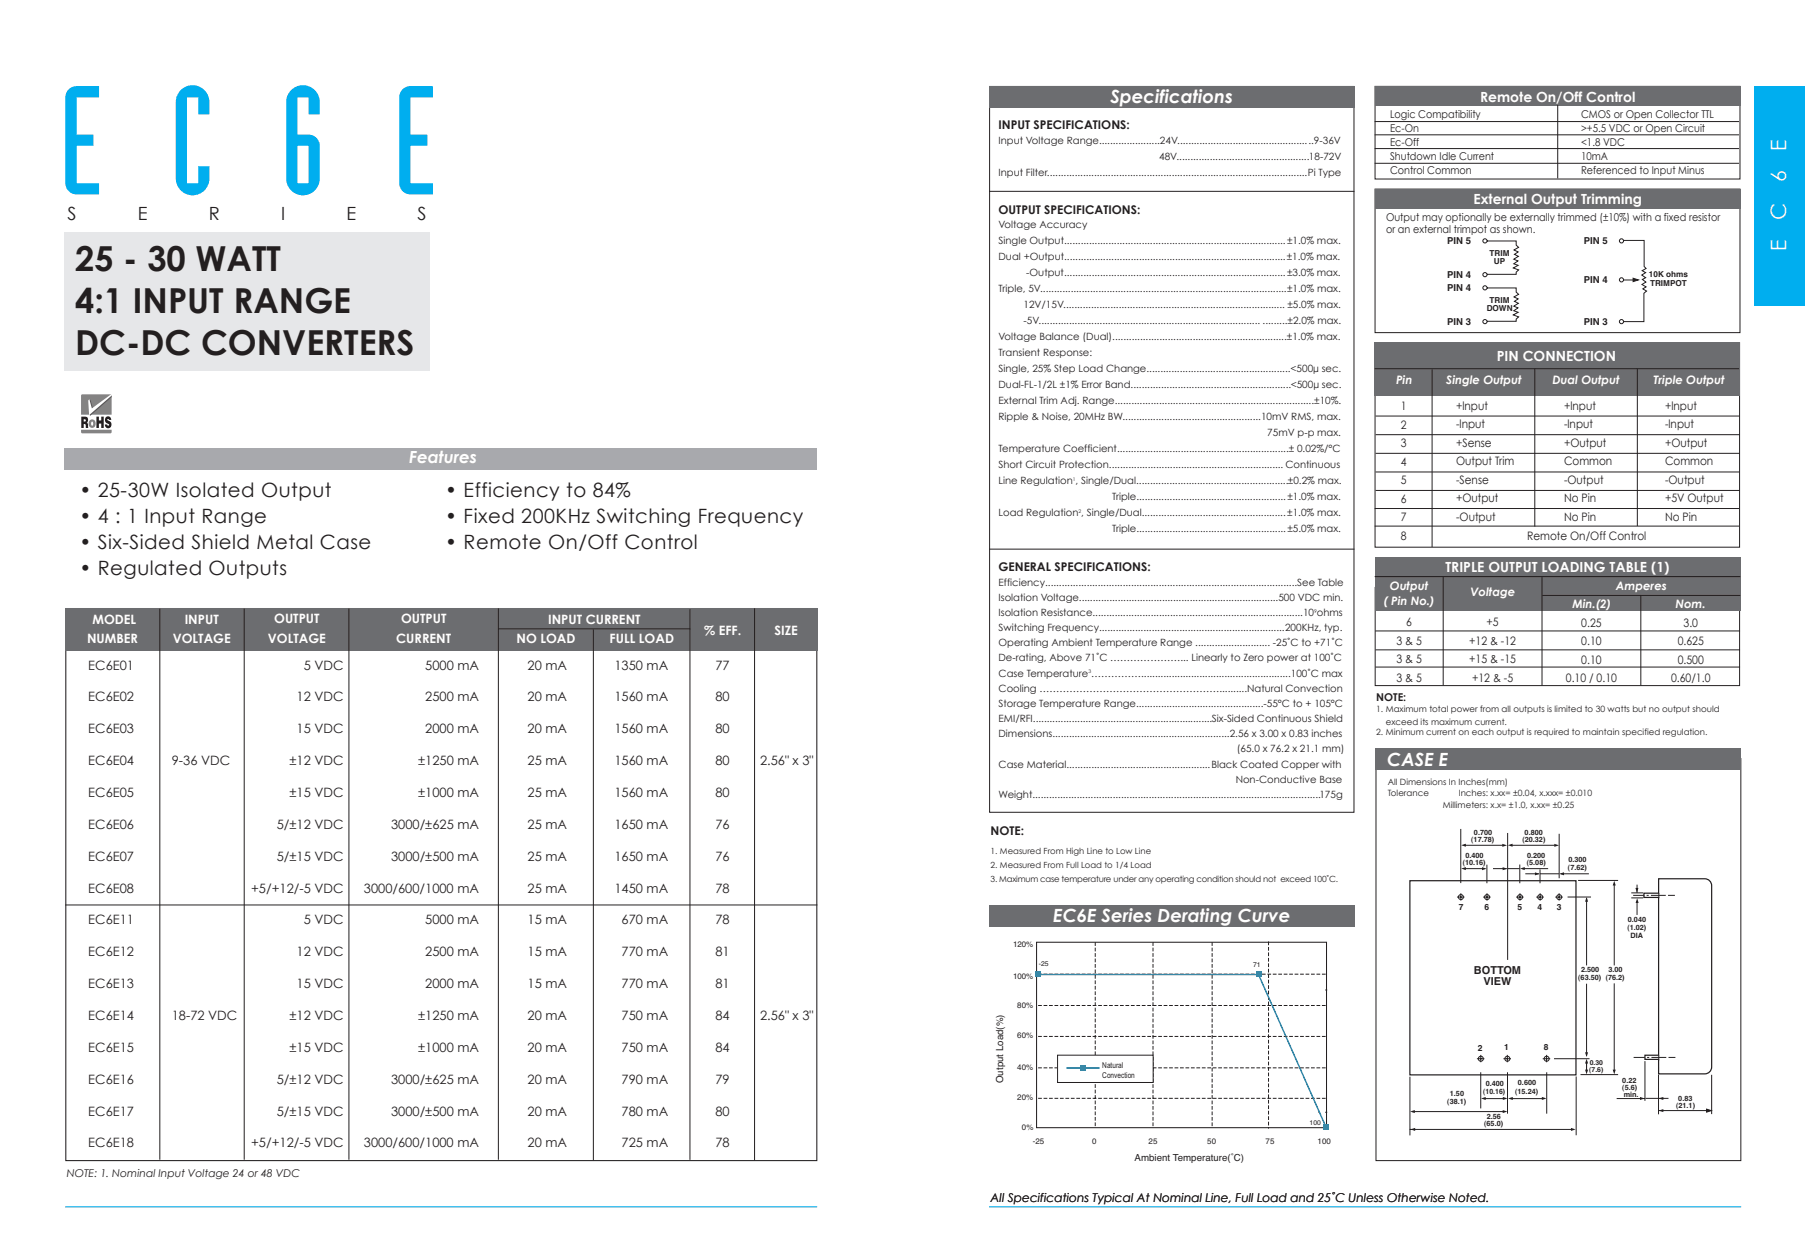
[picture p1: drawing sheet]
<svg xmlns="http://www.w3.org/2000/svg" width="420mm" height="290mm" viewBox="0 0 420 290" stroke-linecap="round" stroke-linejoin="round" font-family="sans-serif">
<defs><g id="words">
<text font-size="35.3" fill="#00aeef" x="13.9" y="45.2">E C 6 E</text>
<g font-size="8" fill="#231f20">
<text x="17.5" y="63">25 - 30 WATT</text>
<text x="17.5" y="72.8">4:1 INPUT RANGE</text>
<text x="17.5" y="82.6">DC-DC CONVERTERS</text>
</g>
<g font-size="4.9" fill="#fff">
<text x="415.7" y="35" transform="rotate(-90 415.7 35)">E</text>
<text x="415.7" y="42.4" transform="rotate(-90 415.7 42.4)">6</text>
<text x="415.7" y="51.1" transform="rotate(-90 415.7 51.1)">C</text>
<text x="415.7" y="58.5" transform="rotate(-90 415.7 58.5)">E</text>
</g>
<g font-size="4.6" fill="#231f20">
<text x="18.5" y="115.6">• 25-30W Isolated Output</text>
<text x="103.6" y="115.6">• Efficiency to 84%</text>
<text x="18.5" y="121.6">• 4 : 1 Input Range</text>
<text x="103.6" y="121.6">• Fixed 200KHz Switching Frequency</text>
<text x="18.5" y="127.6">• Six-Sided Shield Metal Case</text>
<text x="103.6" y="127.6">• Remote On/Off Control</text>
<text x="18.5" y="133.6">• Regulated Outputs</text>
</g>
<g font-size="4.2" fill="#fff">
<text x="258.4" y="23.9">Specifications</text>
<text x="322.8" y="178.1">CASE E</text>
<text x="245.1" y="214.4">EC6E Series Derating Curve</text>
</g>
<g font-size="4.2" fill="#231f20">
<text x="15.7" y="51.3">S</text>
<text x="32.1" y="51.3">E</text>
<text x="48.6" y="51.3">R</text>
<text x="65.4" y="51.3">I</text>
<text x="80.6" y="51.3">E</text>
<text x="97.1" y="51.3">S</text>
</g>
<text font-size="3.9" fill="#fff" x="95.2" y="107.8">Features</text>
<g font-size="3.3" fill="#fff">
<text x="344.4" y="23.6">Remote On/Off Control</text>
<text x="342.9" y="47.5">External Output Trimming</text>
<text x="348.3" y="84">PIN CONNECTION</text>
<text x="336.3" y="133">TRIPLE OUTPUT LOADING TABLE (1)</text>
</g>
<g font-size="3" fill="#fff">
<text x="20.2" y="149.6">NUMBER</text>
<text x="21.5" y="145.1">MODEL</text>
<text x="40.2" y="149.5">VOLTAGE</text>
<text x="43" y="145">INPUT</text>
<text x="62.3" y="149.5">VOLTAGE</text>
<text x="63.8" y="145">OUTPUT</text>
<text x="92.2" y="149.5">CURRENT</text>
<text x="93.3" y="145">OUTPUT</text>
<text x="120.2" y="149.5">NO LOAD</text>
<text x="127.5" y="145">INPUT CURRENT</text>
<text x="141.8" y="149.5">FULL LOAD</text>
<text x="163.8" y="147.8">% EFF.</text>
<text x="180.2" y="147.7">SIZE</text>
</g>
<g font-size="3" fill="#231f20">
<text x="20.5" y="155.7">EC6E01</text>
<text x="70.7" y="155.7">5 VDC</text>
<text x="99" y="155.7">5000 mA</text>
<text x="122.8" y="155.7">20 mA</text>
<text x="143" y="155.7">1350 mA</text>
<text x="166.5" y="155.7">77</text>
<text x="20.5" y="163.1">EC6E02</text>
<text x="69" y="163.1">12 VDC</text>
<text x="99" y="163.1">2500 mA</text>
<text x="122.8" y="163.1">20 mA</text>
<text x="143" y="163.1">1560 mA</text>
<text x="166.5" y="163.1">80</text>
<text x="20.5" y="170.5">EC6E03</text>
<text x="69" y="170.5">15 VDC</text>
<text x="99" y="170.5">2000 mA</text>
<text x="122.8" y="170.5">20 mA</text>
<text x="143" y="170.5">1560 mA</text>
<text x="166.5" y="170.5">80</text>
<text x="20.5" y="177.9">EC6E04</text>
<text x="40" y="177.9">9-36 VDC</text>
<text x="67.4" y="177.9">±12 VDC</text>
<text x="97.3" y="177.9">±1250 mA</text>
<text x="122.8" y="177.9">25 mA</text>
<text x="143" y="177.9">1560 mA</text>
<text x="166.5" y="177.9">80</text>
<text x="176.9" y="177.9">2.56&quot; x 3&quot;</text>
<text x="20.5" y="185.3">EC6E05</text>
<text x="67.4" y="185.3">±15 VDC</text>
<text x="97.3" y="185.3">±1000 mA</text>
<text x="122.8" y="185.3">25 mA</text>
<text x="143" y="185.3">1560 mA</text>
<text x="166.5" y="185.3">80</text>
<text x="20.5" y="192.7">EC6E06</text>
<text x="64.4" y="192.7">5/±12 VDC</text>
<text x="91" y="192.7">3000/±625 mA</text>
<text x="122.8" y="192.7">25 mA</text>
<text x="143" y="192.7">1650 mA</text>
<text x="166.5" y="192.7">76</text>
<text x="20.5" y="200.2">EC6E07</text>
<text x="64.4" y="200.2">5/±15 VDC</text>
<text x="91" y="200.2">3000/±500 mA</text>
<text x="122.8" y="200.2">25 mA</text>
<text x="143" y="200.2">1650 mA</text>
<text x="166.5" y="200.2">76</text>
<text x="20.5" y="207.6">EC6E08</text>
<text x="58.4" y="207.6">+5/+12/-5 VDC</text>
<text x="84.7" y="207.6">3000/600/1000 mA</text>
<text x="122.8" y="207.6">25 mA</text>
<text x="143" y="207.6">1450 mA</text>
<text x="166.5" y="207.6">78</text>
<text x="20.5" y="215">EC6E11</text>
<text x="70.7" y="215">5 VDC</text>
<text x="99" y="215">5000 mA</text>
<text x="122.8" y="215">15 mA</text>
<text x="144.6" y="215">670 mA</text>
<text x="166.5" y="215">78</text>
<text x="20.5" y="222.4">EC6E12</text>
<text x="69" y="222.4">12 VDC</text>
<text x="99" y="222.4">2500 mA</text>
<text x="122.8" y="222.4">15 mA</text>
<text x="144.6" y="222.4">770 mA</text>
<text x="166.5" y="222.4">81</text>
<text x="20.5" y="229.8">EC6E13</text>
<text x="69" y="229.8">15 VDC</text>
<text x="99" y="229.8">2000 mA</text>
<text x="122.8" y="229.8">15 mA</text>
<text x="144.6" y="229.8">770 mA</text>
<text x="166.5" y="229.8">81</text>
<text x="20.5" y="237.2">EC6E14</text>
<text x="40" y="237.2">18-72 VDC</text>
<text x="67.4" y="237.2">±12 VDC</text>
<text x="97.3" y="237.2">±1250 mA</text>
<text x="122.8" y="237.2">20 mA</text>
<text x="144.6" y="237.2">750 mA</text>
<text x="166.5" y="237.2">84</text>
<text x="176.9" y="237.2">2.56&quot; x 3&quot;</text>
<text x="20.5" y="244.6">EC6E15</text>
<text x="67.4" y="244.6">±15 VDC</text>
<text x="97.3" y="244.6">±1000 mA</text>
<text x="122.8" y="244.6">20 mA</text>
<text x="144.6" y="244.6">750 mA</text>
<text x="166.5" y="244.6">84</text>
<text x="20.5" y="252">EC6E16</text>
<text x="64.4" y="252">5/±12 VDC</text>
<text x="91" y="252">3000/±625 mA</text>
<text x="122.8" y="252">20 mA</text>
<text x="144.6" y="252">790 mA</text>
<text x="166.5" y="252">79</text>
<text x="20.5" y="259.4">EC6E17</text>
<text x="64.4" y="259.4">5/±15 VDC</text>
<text x="91" y="259.4">3000/±500 mA</text>
<text x="122.8" y="259.4">20 mA</text>
<text x="144.6" y="259.4">780 mA</text>
<text x="166.5" y="259.4">80</text>
<text x="20.5" y="266.8">EC6E18</text>
<text x="58.4" y="266.8">+5/+12/-5 VDC</text>
<text x="84.7" y="266.8">3000/600/1000 mA</text>
<text x="122.8" y="266.8">20 mA</text>
<text x="144.6" y="266.8">725 mA</text>
<text x="166.5" y="266.8">78</text>
</g>
<g font-size="2.8" fill="#231f20">
<text x="232.4" y="30.1">INPUT SPECIFICATIONS:</text>
<text x="232.4" y="49.7">OUTPUT SPECIFICATIONS:</text>
<text x="232.4" y="132.8">GENERAL SPECIFICATIONS:</text>
<text x="230.5" y="194.3">NOTE:</text>
<text x="230.5" y="279.5">All Specifications Typical At Nominal Line, Full Load and 25˚C Unless Otherwise Noted.</text>
</g>
<g font-size="2.7" fill="#fff">
<text x="324.9" y="89.3">Pin</text>
<text x="336.5" y="89.3">Single Output</text>
<text x="361.2" y="89.3">Dual Output</text>
<text x="384.8" y="89.3">Triple Output</text>
<text x="323.4" y="137.2">Output</text>
<text x="376" y="137.3">Amperes</text>
<text x="321.9" y="140.7">( Pin No.)</text>
<text x="342.2" y="138.5">Voltage</text>
<text x="365.9" y="141.3">Min.(2)</text>
<text x="389.9" y="141.4">Nom.</text>
</g>
<g font-size="2.7" fill="#231f20">
<text x="326" y="95.4">1</text>
<text x="338.8" y="95.3">+lnput</text>
<text x="363.9" y="95.3">+lnput</text>
<text x="387.4" y="95.3">+lnput</text>
<text x="326" y="99.7">2</text>
<text x="338.8" y="99.6">-lnput</text>
<text x="363.9" y="99.6">-lnput</text>
<text x="387.4" y="99.6">-lnput</text>
<text x="326" y="104">3</text>
<text x="338.8" y="103.9">+Sense</text>
<text x="363.9" y="103.9">+Output</text>
<text x="387.4" y="103.9">+Output</text>
<text x="326" y="108.3">4</text>
<text x="326" y="112.6">5</text>
<text x="338.8" y="108.2">Output Trim</text>
<text x="338.8" y="112.5">-Sense</text>
<text x="363.9" y="108.2">Common</text>
<text x="363.9" y="112.5">-Output</text>
<text x="387.4" y="108.2">Common</text>
<text x="387.4" y="112.5">-Output</text>
<text x="326" y="116.9">6</text>
<text x="338.8" y="116.8">+Output</text>
<text x="363.9" y="116.8">No Pin</text>
<text x="387.4" y="116.8">+5V Output</text>
<text x="326" y="121.2">7</text>
<text x="326" y="125.5">8</text>
<text x="338.8" y="121.1">-Output</text>
<text x="355.3" y="125.7">Remote On/Off Control</text>
<text x="363.9" y="121.1">No Pin</text>
<text x="387.4" y="121.1">No Pin</text>
<text x="324.9" y="150">3 &amp; 5</text>
<text x="327.2" y="145.7">6</text>
<text x="341.9" y="150">+12 &amp; -12</text>
<text x="345.9" y="145.7">+5</text>
<text x="367.9" y="145.7">0.25</text>
<text x="391.7" y="145.7">3.0</text>
<text x="324.9" y="154.3">3 &amp; 5</text>
<text x="341.9" y="154.3">+15 &amp; -15</text>
<text x="367.9" y="150">0.10</text>
<text x="367.9" y="154.3">0.10</text>
<text x="390.4" y="150">0.625</text>
<text x="390.4" y="154.3">0.500</text>
<text x="324.9" y="158.6">3 &amp; 5</text>
<text x="342.6" y="158.6">+12 &amp; -5</text>
<text x="364.4" y="158.6">0.10 / 0.10</text>
<text x="388.8" y="158.6">0.60/1.0</text>
</g>
<g font-size="2.5" fill="#231f20">
<text x="323.5" y="27.4">Logic Compatibility</text>
<text x="367.9" y="27.4">CMOS or Open Collector TTL</text>
<text x="323.5" y="30.7">Ec-On</text>
<text x="323.5" y="33.9">Ec-Off</text>
<text x="367.9" y="30.7">&gt;+5.5 VDC or Open Circuit</text>
<text x="367.9" y="33.9">&lt;1.8 VDC</text>
<text x="323.5" y="37.2">Shutdown Idle Current</text>
<text x="323.5" y="40.4">Control Common</text>
<text x="367.9" y="37.2">10mA</text>
<text x="367.9" y="40.4">Referenced to Input Minus</text>
<text x="322.5" y="51.4">Output may optionally be externally trimmed (±10%) with a fixed resistor</text>
<text x="322.5" y="54.2">or an external trimpot as shown.</text>
<text x="320.2" y="162.9">NOTE:</text>
<text x="343" y="226.5">BOTTOM</text>
<text x="345.2" y="229">VIEW</text>
<text x="15.5" y="273.8">NOTE: 1. Nominal Input Voltage 24 or 48 VDC</text>
</g>
<g font-size="2.3" fill="#231f20">
<text x="232.4" y="33.4">Input Voltage Range......................24V.................................................9-36V</text>
<text x="232.4" y="40.8">Input Filter..............................................................................................Pi Type</text>
<text x="269.7" y="37.1">48V................................................18-72V</text>
<text x="232.4" y="53.1">Voltage Accuracy</text>
<text x="232.4" y="56.8">Single Output................................................................................±1.0% max.</text>
<text x="232.4" y="60.5">Dual +Output................................................................................±1.0% max.</text>
<text x="238.8" y="64.2">-Output................................................................................±3.0% max.</text>
<text x="232.4" y="68">Triple, 5V.........................................................................................±1.0% max.</text>
<text x="238.2" y="71.7">12V/15V................................................................................ ±5.0% max.</text>
<text x="238.2" y="75.4">-5V................................................................................ .........±2.0% max.</text>
<text x="232.4" y="79.1">Voltage Balance (Dual)...............................................................±1.0% max.</text>
<text x="232.4" y="82.9">Transient Response:</text>
<text x="232.4" y="86.6">Single, 25% Step Load Change....................................................&lt;500µ sec.</text>
<text x="232.4" y="90.3">Dual-FL-1/2L ±1% Error Band..........................................................&lt;500µ sec.</text>
<text x="232.4" y="94">External Trim Adj. Range........................................................................±10%.</text>
<text x="232.4" y="97.7">Ripple &amp; Noise, 20MHz BW..................................................10mV RMS, max.</text>
<text x="294.9" y="101.5">75mV p-p max.</text>
<text x="232.4" y="105.2">Temperature Coefficient..............................................................± 0.02%/°C</text>
<text x="232.4" y="108.9">Short Circuit Protection............................................................... Continuous</text>
<text x="232.4" y="112.6">Line Regulation , Single/Dual.......................................................±0.2% max.</text>
<text x="258.8" y="116.4">Triple......................................................±1.0% max.</text>
<text x="232.4" y="120.1">Load Regulation , Single/Dual....................................................±1.0% max.</text>
<text x="258.8" y="123.8">Triple......................................................±5.0% max.</text>
<text x="232.4" y="136.2">Efficiency...........................................................................................See Table</text>
<text x="232.4" y="139.7">Isolation Voltage........................................................................500 VDC min.</text>
<text x="232.4" y="143.2">Isolation Resistance............................................................................10 ohms</text>
<text x="232.4" y="146.8">Switching Frequency...................................................................200KHz, typ.</text>
<text x="232.4" y="150.3">Operating Ambient Temperature Range ........................... -25˚C to +71˚C</text>
<text x="232.4" y="153.8">De-rating, Above 71˚C …………………... Linearly to Zero power at 100˚C</text>
<text x="232.4" y="157.3">Case Temperature ……………......................................................100˚C max</text>
<text x="232.4" y="160.9">Cooling ………………………………………………..........Natural Convection</text>
<text x="232.4" y="164.4">Storage Temperature Range..............................................-55°C to + 105°C</text>
<text x="232.4" y="167.9">EMI/RFI.................................................................Six-Sided Continuous Shield</text>
<text x="232.4" y="171.5">Dimensions................................................................2.56 x 3.00 x 0.83 inches</text>
<text x="232.4" y="178.5">Case Material....................................................Black Coated Copper with</text>
<text x="287.8" y="175">(65.0 x 76.2 x 21.1 mm)</text>
<text x="232.4" y="185.6">Weight........................................................................................................175g</text>
<text x="287.5" y="182">Non-Conductive Base</text>
<text x="233.4" y="251.9" transform="rotate(-90 233.4 251.9)">Output Load(%)</text>
<text x="264" y="270">Ambient Temperature(˚C)</text>
</g>
<g font-size="2.2" fill="#231f20">
<text x="336.8" y="56.7">PIN 5</text>
<text x="368.5" y="56.7">PIN 5</text>
<text x="336.8" y="64.7">PIN 4</text>
<text x="368.5" y="65.9">PIN 4</text>
<text x="336.8" y="67.6">PIN 4</text>
<text x="336.8" y="75.6">PIN 3</text>
<text x="368.5" y="75.6">PIN 3</text>
</g>
<g font-size="2" fill="#231f20">
<text x="320.2" y="165.7">1. Maximum total power from all outputs is limited to 30 watts but no output should</text>
<text x="320.2" y="171">2. Minimum current on each output is required to maintain specified regulation.</text>
<text x="322.4" y="168.5">exceed its maximum current.</text>
<text x="322.9" y="182.5">All Dimensions In Inches(mm)</text>
<text x="322.9" y="185.2">Tolerance</text>
<text x="339.4" y="185.2">Inches: x.xx= ±0.04, x.xxx= ±0.010</text>
<text x="335.7" y="187.9">Millimeters: x.x= ±1.0, x.xx= ±0.25</text>
<text x="230.5" y="198.5">1. Measured From High Line to Low Line</text>
<text x="230.5" y="201.8">2. Measured From Full Load to 1/4 Load</text>
<text x="230.5" y="205">3. Maximum case temperature under any operating condition should not exceed 100˚C.</text>
<text x="339.4" y="211.7">7</text>
<text x="345.4" y="211.7">6</text>
<text x="353.1" y="211.7">5</text>
<text x="357.7" y="211.7">4</text>
<text x="362.3" y="211.7">3</text>
<text x="343.9" y="244.3">2</text>
<text x="350" y="244.2">1</text>
<text x="359.2" y="244.2">8</text>
</g>
<g font-size="1.9" fill="#231f20">
<text x="346.6" y="59.6">TRIM</text>
<text x="347.6" y="61.5">UP</text>
<text x="383.7" y="64.5">10K ohms</text>
<text x="346.6" y="70.5">TRIM</text>
<text x="383.9" y="66.4">TRIMPOT</text>
<text x="345.9" y="72.4">DOWN</text>
<text x="235.7" y="220.2">120%</text>
<text x="235.7" y="227.7">100%</text>
<text x="236.7" y="234.3">80%</text>
<text x="236.7" y="241.5">60%</text>
<text x="236.7" y="248.8">40%</text>
<text x="256.5" y="248.3">Natural</text>
<text x="256.5" y="250.6">Convection</text>
<text x="236.7" y="255.7">20%</text>
<text x="237.8" y="262.7">0%</text>
<text x="240.3" y="266.1">-25</text>
<text x="254.2" y="266.1">0</text>
<text x="267.3" y="266.1">25</text>
<text x="280.9" y="266.1">50</text>
<text x="294.5" y="266.1">75</text>
<text x="306.6" y="266.1">100</text>
</g>
<g font-size="1.7" fill="#231f20">
<text x="342.3" y="195.8">(17.78)</text>
<text x="343" y="194.1">0.700</text>
<text x="354.2" y="195.8">(20.32)</text>
<text x="354.8" y="194.1">0.800</text>
<text x="340.3" y="201.1">(10.16)</text>
<text x="341" y="199.4">0.400</text>
<text x="355.3" y="201.1">(5.08)</text>
<text x="355.3" y="199.4">0.200</text>
<text x="364.8" y="202.4">(7.62)</text>
<text x="365" y="200.4">0.300</text>
<text x="378.8" y="214.4">0.040</text>
<text x="378.7" y="216.3">(1.02)</text>
<text x="379.4" y="218.2">DIA</text>
<text x="367.9" y="226">2.500</text>
<text x="374.3" y="226">3.00</text>
<text x="367.2" y="228">(63.50) (76.2)</text>
<text x="377.5" y="251.9">0.22</text>
<text x="336.8" y="256.8">(38.1)</text>
<text x="337.4" y="255">1.50</text>
<text x="345.1" y="254.5">(10.16)</text>
<text x="345.7" y="252.5">0.400</text>
<text x="352.6" y="254.4">(15.24)</text>
<text x="353.2" y="252.4">0.600</text>
<text x="377.5" y="253.4">(5.6)</text>
<text x="377.8" y="255.1">min.</text>
<text x="390" y="257.7">(21.1)</text>
<text x="390.5" y="256.1">0.83</text>
<text x="345.3" y="261.9">(65.0)</text>
<text x="346" y="260.3">2.56</text>
</g>
<g font-size="1.6" fill="#231f20">
<text x="241.7" y="224.7">-25</text>
<text x="291.6" y="224.9">71</text>
<text x="369.8" y="249.2">(7.6)</text>
<text x="369.9" y="247.6">0.30</text>
<text x="304.7" y="261.6">100</text>
</g>
<g font-size="1.2" fill="#231f20">
<text x="249.6" y="111.9">1</text>
<text x="250.9" y="119.3">2</text>
<text x="305.8" y="142.5">9</text>
<text x="253.3" y="156.6">3</text>
</g>
</g></defs>
<path d="M320 79.7h84.8v47.6h-84.8z" fill="none" stroke="#231f20" stroke-width=".23"/>
<path d="M405.2 283.5h14.8" fill="none" stroke="#fff" stroke-width=".23"/>
<path d="M320.2 176.4h84.9v93.5h-84.9z" fill-rule="evenodd" fill="#fff"/>
<path d="M320.2 176.4h84.9v93.5h-84.9z" fill="none" stroke="#231f20" stroke-width=".23"/>
<path d="M320.1 174h85.1v5h-85.1z" fill-rule="evenodd" fill="#6c6d70"/>
<path d="M408.2 20h11.8v51h-11.8z" fill-rule="evenodd" fill="#00aeef"/>
<path d="M230.2 280.7h175" fill="none" stroke="#00aeef" stroke-width=".23"/>
<path d="M230.3 20.1h84.8v168.8h-84.8z" fill="none" stroke="#231f20" stroke-width=".23"/>
<path d="M230.2 20h85v5h-85z" fill-rule="evenodd" fill="#6c6d70"/>
<path d="M230.2 44.5h85M230.2 127.7h85" fill="none" stroke="#231f20" stroke-width=".23"/>
<g fill="#fff">
<path d="M101 20h89v75.3h-89z" fill-rule="evenodd"/>
<path d="M18.2 91.6h8.5v9.2h-8.5z" fill-rule="evenodd"/>
</g>
<path d="M18.9 99.9h7.1v.6l-.3 .3h-6.5l-.3-.2z" fill="#808285"/>
<g fill="#231f20">
<path d="M22.4 96.9h.6v.9h.6v-.9h.5v2.6h-.5v-1h-.6v1h-.6z"/>
<path d="M24.6 97a.74 .74 0 0 1 .9-.1 .74 .74 0 0 1 .4 .8h-.5l-.3-.3-.1 .2 .1 .2a.88 .88 0 0 1 .9 1.1 .88 .88 0 0 1-1.4 .4l-.2-.6h.5l.3 .3 .2-.2-.1-.2a.97 .97 0 0 1-.8-.6 .97 .97 0 0 1 .1-1z"/>
<path d="M18.9 96.9h.8a.76 .76 0 0 1 .8 .5 .76 .76 0 0 1-.3 .9l.3 .3 .1 .9h-.6l-.1-.7-.2-.2h-.2v.9h-.6zM19.5 97.5v.5l.4-.1v-.4z"/>
</g>
<g fill="#808285">
<path d="M18.9 91.9l.3-.2h6.6l.2 .3v4.4h-7.1z"/>
<path d="M20.9 97.8a.89 .89 0 0 1 1.1 0 .89 .89 0 0 1 .2 1.1 .87 .87 0 0 1-1.2 .5 .87 .87 0 0 1-.3-1.3zM21.3 98.1l-.1 .7 .2 .2 .3-.2v-.5l-.2-.3z"/>
</g>
<path d="M21.1 93l.6 2.1 4.3-3.2v.4l-5.1 4.4-.2-3.3z" fill="#57585a"/>
<path d="M20.8 92.8l.6 2.2 4.6-3.4v.3l-5.3 4.6-.2-3.3z" fill="#fff"/>
<path d="M15.2 280.7h175" fill="none" stroke="#00aeef" stroke-width=".23"/>
<path d="M319.9 79.6h85v12.4h-85z" fill-rule="evenodd" fill="#6c6d70"/>
<path d="M320 20.1h84.9v21.5h-84.9zM319.9 85.7h84.7M320.1 96.8h84.8M333.2 85.9v41.3M357.1 85.7v36.8M381 85.7v36.6M319.9 118.3h84.8M320.1 101.1h84.8M320.1 105.4h84.8M320.1 109.8h84.8M320.1 114.1h84.8M319.9 122.4h84.8" fill="none" stroke="#231f20" stroke-width=".23"/>
<path d="M319.9 20h85.1v4.6h-85.1z" fill-rule="evenodd" fill="#6c6d70"/>
<path d="M319.9 28.3h84.8M319.9 31.4h84.8M319.9 34.6h84.8M319.9 38h84.8M362.5 24.4v17.1M320 136.6h84.8v22.8h-84.8z" fill="none" stroke="#231f20" stroke-width=".23"/>
<path d="M319.9 129.6h85v12.5h-85z" fill-rule="evenodd" fill="#6c6d70"/>
<path d="M335.8 134v25.3M358.8 138.5h46.1M381.8 138.4v21M320 146.7h84.9M320 151.1h84.9M320 155.1h84.9" fill="none" stroke="#231f20" stroke-width=".23"/>
<path d="M319.9 160.7h84.7v11.1h-84.7z" fill-rule="evenodd" fill="#fff"/>
<g fill="none" stroke="#231f20" stroke-width=".23">
<path d="M346 56h6.8v1l.6 .5-1.1 .6 1 .5-.9 .6 .9 .4-1.1 .7 1 .4-1 .6 1.1 .4-1.2 .6 1.3 .5-.6 .5v.5h-6.8M377.8 55.9h4.8v6.1l.4 .4-.9 .5 .8 .5-.9 .6 .9 .6-.7 .4 .8 .6-.9 .6 .9 .5-.7 .5 .8 .5-.6 .5v6.6h-4.7M346 67h6.8v.9l.6 .5-1.1 .7 1 .4-.9 .6 .9 .4-1.1 .7 1 .4-1 .7 1.1 .3-1.2 .6 1.3 .5-.6 .5v.5h-6.8M377.8 65.1h3.3M319.9 134.1h85M358.8 134v25.4"/>
<circle cx="345.5" cy="56" r=".48"/>
<circle cx="377.3" cy="56" r=".48"/>
<circle cx="345.5" cy="66.9" r=".48"/>
<circle cx="345.5" cy="63.9" r=".48"/>
<circle cx="345.5" cy="74.8" r=".48"/>
<circle cx="377.3" cy="65.1" r=".48"/>
<circle cx="377.3" cy="74.8" r=".48"/>
</g>
<path d="M380 64.7l1.2 .4-1.2 .4z" fill="#231f20"/>
<path d="M320 44h84.9v33.4h-84.9zM380 64.7l1.2 .4-1.2 .4z" fill="none" stroke="#231f20" stroke-width=".23"/>
<path d="M319.9 43.9h85.1v4.6h-85.1z" fill-rule="evenodd" fill="#6c6d70"/>
<path d="M15 54h85v32.2h-85z" fill-rule="evenodd" fill="#e6e7e9"/>
<path d="M15.3 141.5h174.8v128.4h-174.8z" fill="none" stroke="#231f20" stroke-width=".25"/>
<path d="M15.2 141.4h175v9.9h-175z" fill-rule="evenodd" fill="#6c6d70"/>
<path d="M37.2 141.6v128.1M56.8 141.5v128.2M81.2 141.5v128.2M115.9 146.2h44.7M116 141.5v128.2M138.1 146.4v123.4M160.5 141.7v128M175.6 141.5v128.3M15.2 210.5h175" fill="none" stroke="#231f20" stroke-width=".23"/>
<path d="M230.1 210.5h85.1v5.1h-85.1z" fill-rule="evenodd" fill="#6c6d70"/>
<path d="M230.2 216.6h84.7v56.5h-84.7z" fill-rule="evenodd" fill="#fff"/>
<path d="M254.8 219.2v43.2M268.3 219.2v43.2M282 219.2v43.2M295.2 219.1v43.3M241.7 226.6h67.1M241.7 233.8h67.1M241.7 241h67.1M241.7 248.3h67.1M241.7 255.4h67.1" fill="none" stroke="#231f20" stroke-width=".23" stroke-dasharray=".6 .6"/>
<path d="M241.2 219.1h67.5v43.2h-67.5z" fill="none" stroke="#231f20" stroke-width=".24"/>
<path d="M241.3 226.6h.2M308.5 230.2h.1M306.9 258.7h.1M308.5 258.7h.1" fill="none" stroke="#231f20" stroke-width=".23"/>
<path d="M246.1 245.4h22.2v6.3h-22.2z" fill="#fff"/>
<path d="M246.1 245.4h22.2v6.3h-22.2z" fill="none" stroke="#231f20" stroke-width=".23"/>
<path d="M248.2 248.4h7.5" fill="none" stroke="#006991" stroke-width=".32"/>
<g fill="#006991">
<path d="M251.2 247.6h1.4v1.4h-1.4z"/>
<path d="M240.9 225.9h1.4v1.4h-1.4z"/>
<path d="M292.2 225.9h1.3v1.4h-1.3z"/>
<path d="M307.8 261.5h1.4v1.3h-1.4z"/>
</g>
<path d="M241.3 226.6h51.5l15.8 35.7" fill="none" stroke="#006991" stroke-width=".32"/>
<path d="M230.2 216.6h84.7v56.5h-84.7z" fill="none" stroke="#fff" stroke-width=".23"/>
<path d="M15 104.2h175v5h-175z" fill-rule="evenodd" fill="#a8a9ad"/>
<path d="M328.1 204.8h38.6v45.2h-38.6z" fill="none" stroke="#231f20" stroke-width=".28"/>
<path d="M328.1 250.4v13.6M328.6 258.5h21.5M344.5 249.4v8.4M345.4 255.5h4.9M350.8 249.4v9.6M351.7 255.5h7.6M359.9 249.4v9.6M366.8 250.3v13.7M328.1 262.7h37.8" fill="none" stroke="#231f20" stroke-width=".23"/>
<g fill="#231f20">
<path d="M349.7 255.1l1.1 .3-1.1 .4z"/>
<path d="M358.8 255.1l1.1 .3-1.1 .4z"/>
<path d="M344.6 255.5l1.1-.4v.7z"/>
<path d="M350.9 255.5l1.1-.4v.7z"/>
<path d="M349.7 258.1l1.1 .4-1.1 .4z"/>
<path d="M365.5 262.3l1.1 .4-1.1 .3z"/>
<path d="M328.2 262.7l1.1-.4v.7z"/>
<path d="M328.1 258.5l1.1-.4v.8z"/>
<path d="M369.2 208.6l.3 1.1h-.7z"/>
</g>
<path d="M339.9 192.8v12.6M350.8 193.7v29.5M362.8 193.9v10.3M346 201.1v4.3M353.6 201.1v4.3M358.3 202.2v3.2M380.9 209.6v3.2" fill="none" stroke="#231f20" stroke-width=".23"/>
<g fill="#231f20">
<path d="M344.8 201.7l1.1 .3-1.1 .4z"/>
<path d="M349.6 201.7l1.1 .3-1.1 .4z"/>
</g>
<path d="M340.7 202h4.3" fill="none" stroke="#231f20" stroke-width=".23"/>
<g fill="#231f20">
<path d="M340 202l1.1-.4v.7z"/>
<path d="M349.6 196.2l1.1 .4-1.1 .3z"/>
</g>
<path d="M340.7 196.6h9" fill="none" stroke="#231f20" stroke-width=".23"/>
<g fill="#231f20">
<path d="M340 196.6l1.1-.4v.7z"/>
<path d="M361.7 196.2l1.1 .4-1.1 .3z"/>
</g>
<path d="M351.5 196.6h10.3" fill="none" stroke="#231f20" stroke-width=".23"/>
<g fill="#231f20">
<path d="M350.9 196.6l1.1-.4v.7z"/>
<path d="M353.7 202l1.1-.4v.7z"/>
<path d="M362.8 203.2l1.1-.3v.7z"/>
</g>
<path d="M364.8 208.6h5.4M367.2 204.8h9.3M369.2 208.9v15.6M379.6 208.8h2.7M379.6 207.6h2.7M367.8 249.9h8.7" fill="none" stroke="#231f20" stroke-width=".23"/>
<g fill="#231f20">
<path d="M368.8 244.7h.7l-.3 1.1z"/>
<path d="M368.8 248.8h.7l-.3 1z"/>
<path d="M369.2 246.2l.3 1.1h-.7z"/>
</g>
<path d="M369.2 228.8v16.7" fill="none" stroke="#231f20" stroke-width=".23"/>
<path d="M375.3 248.8h.7l-.4 1z" fill="#231f20"/>
<path d="M375.6 228.7v20.3" fill="none" stroke="#231f20" stroke-width=".23"/>
<g fill="#231f20">
<path d="M375.6 204.8l.4 1.1h-.7z"/>
<path d="M380.9 208.9l.4 1.1h-.7z"/>
</g>
<path d="M375.6 205.7v18.8M380.9 205.7v1.9M386 207.7v1.2M386 245.4v1.2" fill="none" stroke="#231f20" stroke-width=".23"/>
<path d="M382.5 207.7h3.4v-3.3h10.8a1.6 1.6 0 0 1 1.6 1.6v42.1a1.6 1.6 0 0 1-1.6 1.6h-10.8v-3.3h-3.1v-1h3.1v-36.7h-3.4z" fill="none" stroke="#231f20" stroke-width=".28"/>
<path d="M380.5 206.5h.7l-.3 1.1z" fill="#231f20"/>
<path d="M376.2 255.5h6.5M382.8 246.8v9.2M385.9 249.9v9.2" fill="none" stroke="#231f20" stroke-width=".23"/>
<path d="M381.6 255.1l1.1 .4-1.1 .3z" fill="#231f20"/>
<path d="M382.9 255.4h5.3" fill="none" stroke="#231f20" stroke-width=".23"/>
<path d="M385.9 255.5l1.1-.4v.7z" fill="#231f20"/>
<path d="M385.9 258.3h11.5M398.3 250v9.1" fill="none" stroke="#231f20" stroke-width=".23"/>
<g fill="#231f20">
<path d="M385.9 258.3l1.1-.4v.7z"/>
<path d="M397.1 257.9l1.1 .4-1.1 .3z"/>
</g>
<g fill="none" stroke="#231f20" stroke-width=".23">
<path d="M339 208.6h1.8M339.9 207.7v1.7M345.1 208.6h1.7M346 207.7v1.7M347.4 202h3.2M352.8 208.6h1.7M353.7 207.7v1.7M357.5 208.6h1.7M358.4 207.7v1.7M361.9 208.6h1.7M362.8 207.7v1.7M380 208.2h2.6"/>
<path d="M383.1 208.2h.5M384.2 208.2h3.4M388.1 208.2h1.6M343.7 246.2h1.7M344.6 245.3v1.7M349.8 246.2h1.8M350.7 245.3v1.7M359 246.2h1.7M359.9 245.3v1.7M361.6 246.2h8.3M369.2 246.7v2.5M380.1 245.9h2.6"/>
<path d="M383.3 245.9h.4M384.3 245.9h3.4M388.2 245.9h1.6M397.1 257.9l1.1 .4-1.1 .3z"/>
<circle cx="339.9" cy="208.6" r=".58"/>
<circle cx="346" cy="208.6" r=".58"/>
<circle cx="353.7" cy="208.6" r=".58"/>
<circle cx="358.4" cy="208.6" r=".58"/>
<circle cx="362.8" cy="208.6" r=".58"/>
<circle cx="344.6" cy="246.2" r=".58"/>
<circle cx="350.7" cy="246.2" r=".58"/>
<circle cx="359.9" cy="246.2" r=".58"/>
</g>
<path d="M357.2 202.9l1.1 .3-1.1 .4z" fill="#231f20"/>
<path d="M350.9 202h2.7M354.2 202h6M354.9 203.2h3.2M358.3 203.2h4.5M363.1 203.2h6.6" fill="none" stroke="#231f20" stroke-width=".23"/>
<use href="#words"/>
</svg>
